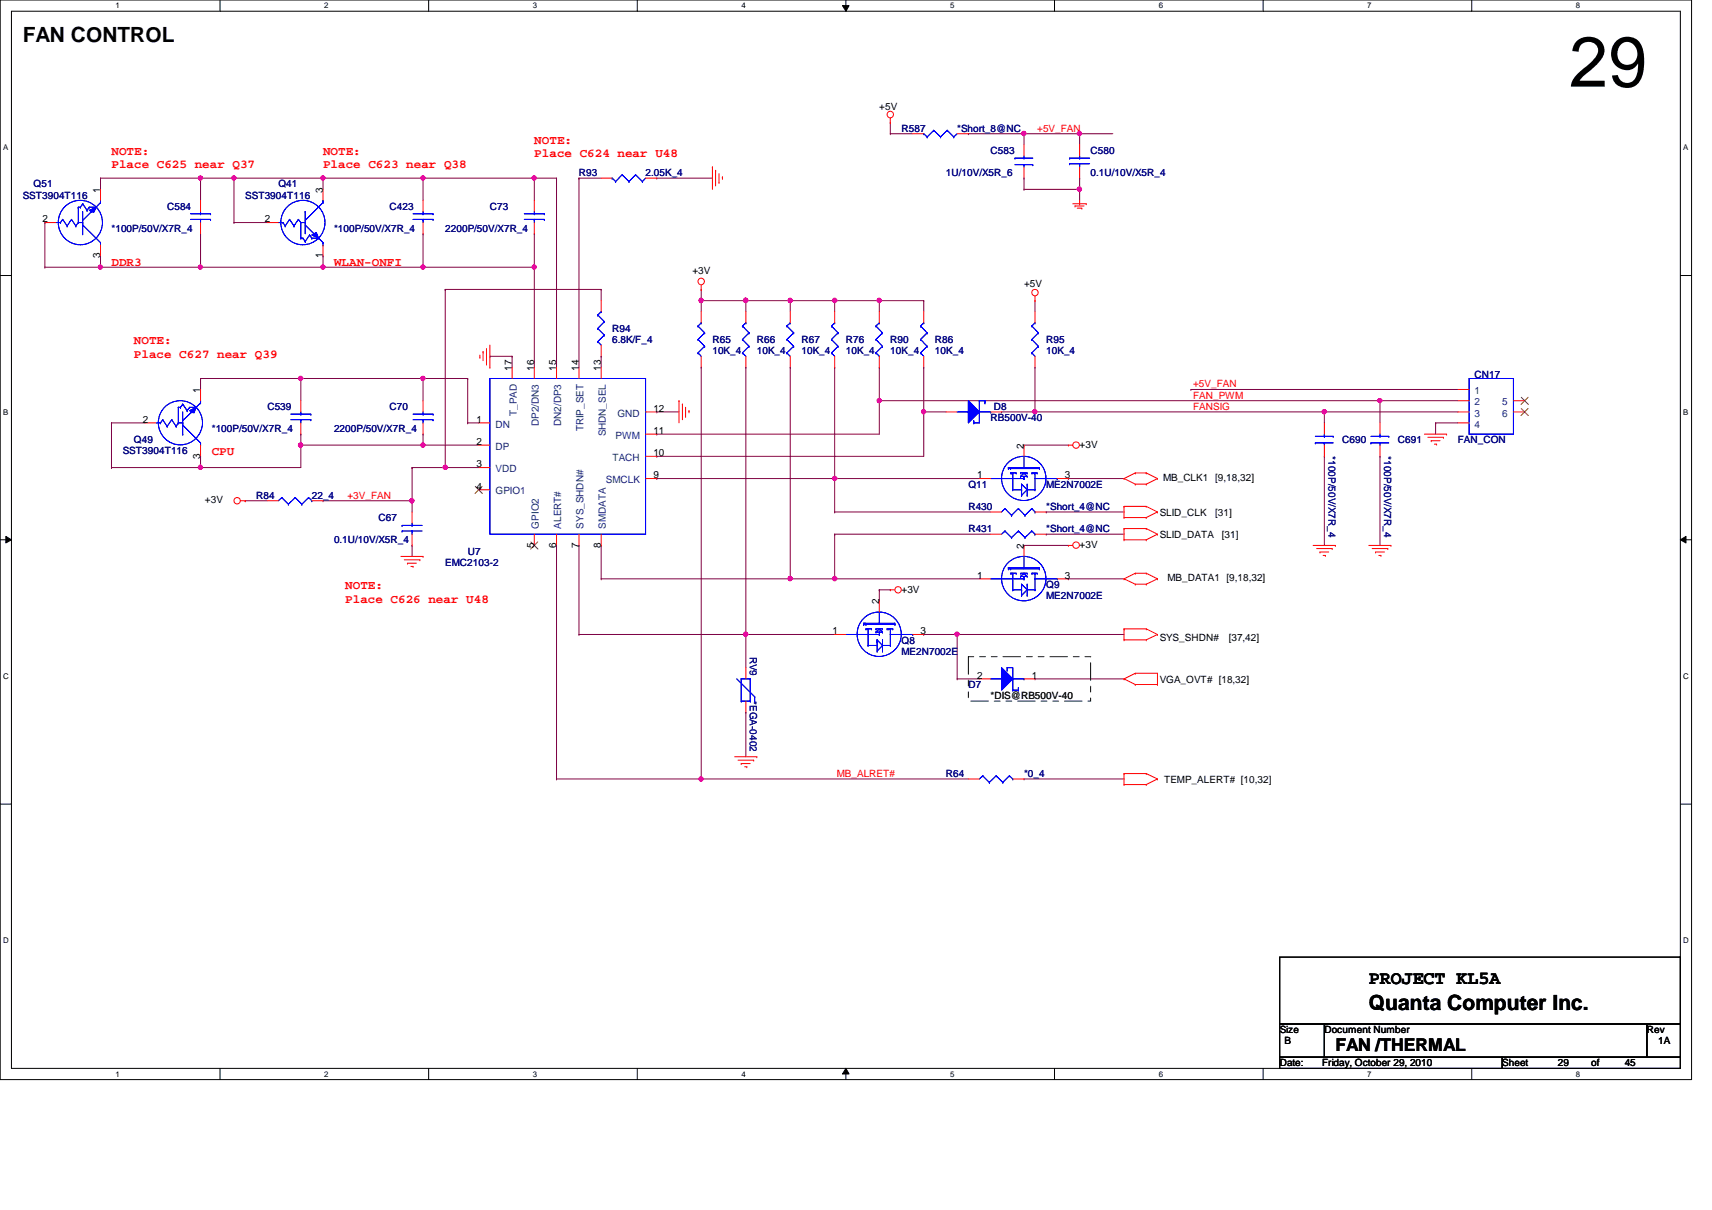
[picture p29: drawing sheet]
<svg xmlns="http://www.w3.org/2000/svg" width="297mm" height="210mm" viewBox="0 0 297 210" stroke-linecap="round" stroke-linejoin="round" font-family="sans-serif">
<defs><g id="words">
<text font-size="12.3" x="272.2" y="15">29</text>
<g font-size="3.6">
<text x="3.9" y="7.3">FAN CONTROL</text>
<text x="237.5" y="175.2">Quanta Computer Inc.</text>
</g>
<text font-size="3.3" x="237.5" y="170.7">PROJECT KL5A</text>
<text font-size="3" x="231.7" y="182.4">FAN /THERMAL</text>
<g font-size="2.1" fill="#f00">
<text x="19.3" y="26.8">NOTE:</text>
<text x="19.3" y="29.2">Place C625 near Q37</text>
<text x="56" y="26.8">NOTE:</text>
<text x="56" y="29.2">Place C623 near Q38</text>
<text x="92.7" y="24.9">NOTE:</text>
<text x="92.7" y="27.3">Place C624 near U48</text>
<text x="19.3" y="46.1">DDR3</text>
<text x="58" y="46.1">WLAN-ONFI</text>
<text x="23.2" y="59.6">NOTE:</text>
<text x="23.2" y="62">Place C627 near Q39</text>
<text x="36.7" y="79">CPU</text>
<text x="59.9" y="102.2">NOTE:</text>
<text x="59.9" y="104.5">Place C626 near U48</text>
</g>
<g font-size="1.7">
<text x="152.6" y="19">+5V</text>
<text x="17.4" y="33.4" transform="rotate(-90 17.4 33.4)">1</text>
<text x="56" y="33.4" transform="rotate(-90 56 33.4)">3</text>
<text x="7.4" y="38.6">2</text>
<text x="46" y="38.6">2</text>
<text x="17.4" y="44.8" transform="rotate(-90 17.4 44.8)">3</text>
<text x="56" y="44.8" transform="rotate(-90 56 44.8)">1</text>
<text x="120.1" y="47.6">+3V</text>
<text x="177.7" y="49.9">+5V</text>
<text x="88.8" y="64.3" transform="rotate(-90 88.8 64.3)">17</text>
<text x="92.7" y="64.3" transform="rotate(-90 92.7 64.3)">16</text>
<text x="96.5" y="64.3" transform="rotate(-90 96.5 64.3)">15</text>
<text x="100.4" y="64.3" transform="rotate(-90 100.4 64.3)">14</text>
<text x="104.3" y="64.3" transform="rotate(-90 104.3 64.3)">13</text>
<text x="34.8" y="68.2" transform="rotate(-90 34.8 68.2)">1</text>
<text x="113.4" y="71.4">12</text>
<text x="24.8" y="73.3">2</text>
<text x="82.7" y="73.3">1</text>
<text x="82.7" y="77.2">2</text>
<text x="113.4" y="75.3">11</text>
<text x="177.6" y="77.8" transform="rotate(-90 177.6 77.8)">2</text>
<text x="187.3" y="77.7">+3V</text>
<text x="34.8" y="79.5" transform="rotate(-90 34.8 79.5)">3</text>
<text x="82.7" y="81.1">3</text>
<text x="113.4" y="83">9</text>
<text x="113.4" y="79.1">10</text>
<text x="169.5" y="83">1</text>
<text x="184.8" y="83">3</text>
<text x="201.8" y="83.5">MB_CLK1 [9,18,32]</text>
<text x="35.6" y="87.3">+3V</text>
<text x="82.7" y="84.9">4</text>
<text x="201.2" y="89.5">SLID_CLK</text>
<text x="210.9" y="89.5">[31]</text>
<text x="92.7" y="95" transform="rotate(-90 92.7 95)">5</text>
<text x="96.5" y="95" transform="rotate(-90 96.5 95)">6</text>
<text x="100.4" y="95" transform="rotate(-90 100.4 95)">7</text>
<text x="104.3" y="95" transform="rotate(-90 104.3 95)">8</text>
<text x="177.6" y="95.2" transform="rotate(-90 177.6 95.2)">2</text>
<text x="187.3" y="95">+3V</text>
<text x="201.2" y="93.3">SLID_DATA</text>
<text x="212" y="93.3">[31]</text>
<text x="169.5" y="100.4">1</text>
<text x="184.8" y="100.4">3</text>
<text x="202.6" y="100.8">MB_DATA1 [9,18,32]</text>
<text x="152.5" y="104.8" transform="rotate(-90 152.5 104.8)">2</text>
<text x="156.4" y="102.8">+3V</text>
<text x="144.4" y="110">1</text>
<text x="159.7" y="110">3</text>
<text x="201.2" y="111.3">SYS_SHDN#</text>
<text x="213.2" y="111.3">[37,42]</text>
<text x="169.5" y="117.7">2</text>
<text x="179" y="117.7">1</text>
<text x="201.2" y="118.4">VGA_OVT# [18,32]</text>
<text x="202" y="135.8">TEMP_ALERT# [10,32]</text>
<text x="222" y="179.2">Size</text>
<text x="229.8" y="179.2">Document Number</text>
<text x="285.7" y="179.2">Rev</text>
<text x="222" y="185">Date:</text>
<text x="222.8" y="181.1">B</text>
<text x="229.4" y="185">Friday, October 29, 2010</text>
<text x="260.6" y="185">Sheet</text>
<text x="270.3" y="185">29</text>
<text x="276.1" y="185">of</text>
<text x="281.9" y="185">45</text>
<text x="287.7" y="181.1">1A</text>
</g>
<g font-size="1.7" fill="#000080">
<text x="156.4" y="22.9">R587</text>
<text x="166.1" y="22.9">*Short_8@NC</text>
<text x="171.9" y="26.7">C583</text>
<text x="189.2" y="26.7">C580</text>
<text x="3.9" y="34.5">SST3904T116</text>
<text x="5.8" y="32.5">Q51</text>
<text x="42.5" y="34.5">SST3904T116</text>
<text x="48.3" y="32.5">Q41</text>
<text x="100.5" y="30.6">R93</text>
<text x="112" y="30.6">2.05K_4</text>
<text x="164.1" y="30.6">1U/10V/X5R_6</text>
<text x="189.2" y="30.6">0.1U/10V/X5R_4</text>
<text x="19.3" y="40.2">*100P/50V/X7R_4</text>
<text x="29" y="36.4">C584</text>
<text x="58" y="40.2">*100P/50V/X7R_4</text>
<text x="67.6" y="36.4">C423</text>
<text x="77.3" y="40.2">2200P/50V/X7R_4</text>
<text x="85" y="36.4">C73</text>
<text x="106.2" y="57.6">R94</text>
<text x="106.2" y="59.5">6.8K/F_4</text>
<text x="123.6" y="59.5">R65</text>
<text x="131.3" y="59.5">R66</text>
<text x="139.1" y="59.5">R67</text>
<text x="146.8" y="59.5">R76</text>
<text x="154.5" y="59.5">R90</text>
<text x="162.2" y="59.5">R86</text>
<text x="181.5" y="59.5">R95</text>
<text x="123.6" y="61.5">10K_4</text>
<text x="131.3" y="61.5">10K_4</text>
<text x="139.1" y="61.5">10K_4</text>
<text x="146.8" y="61.5">10K_4</text>
<text x="154.5" y="61.5">10K_4</text>
<text x="162.2" y="61.5">10K_4</text>
<text x="181.5" y="61.5">10K_4</text>
<text x="255.8" y="65.5">CN17</text>
<text x="46.4" y="71.1">C539</text>
<text x="67.6" y="71.1">C70</text>
<text x="172.4" y="71.1">D8</text>
<text x="23.2" y="76.9">Q49</text>
<text x="36.7" y="75">*100P/50V/X7R_4</text>
<text x="58" y="75">2200P/50V/X7R_4</text>
<text x="171.9" y="73.1">RB500V-40</text>
<text x="232.9" y="76.9">C690</text>
<text x="242.5" y="76.9">C691</text>
<text x="252.9" y="76.9">FAN_CON</text>
<text x="21.3" y="78.8">SST3904T116</text>
<text x="230.5" y="79.2" transform="rotate(90 230.5 79.2)">*100P/50V/X7R_4</text>
<text x="240.2" y="79.2" transform="rotate(90 240.2 79.2)">*100P/50V/X7R_4</text>
<text x="44.4" y="86.6">R84</text>
<text x="54.1" y="86.6">22_4</text>
<text x="168" y="84.6">Q11</text>
<text x="168" y="88.5">R430</text>
<text x="181.5" y="88.5">*Short_4@NC</text>
<text x="181.5" y="84.6">ME2N7002E</text>
<text x="58" y="94.3">0.1U/10V/X5R_4</text>
<text x="65.7" y="90.4">C67</text>
<text x="168" y="92.4">R431</text>
<text x="181.5" y="92.4">*Short_4@NC</text>
<text x="77.3" y="98.1">EMC2103-2</text>
<text x="81.1" y="96.2">U7</text>
<text x="181.5" y="102">Q9</text>
<text x="181.5" y="103.9">ME2N7002E</text>
<text x="130.1" y="113.9" transform="rotate(90 130.1 113.9)">RV9</text>
<text x="156.4" y="111.7">Q8</text>
<text x="156.4" y="113.6">ME2N7002E</text>
<text x="168" y="119.4">D7</text>
<text x="130.1" y="121.6" transform="rotate(90 130.1 121.6)">*EGA-0402</text>
<text x="164.1" y="134.8">R64</text>
<text x="177.7" y="134.8">*0_4</text>
</g>
<g font-size="1.7" fill="#f00">
<text x="180" y="22.8">+5V_FAN</text>
<text x="207" y="67.2">+5V_FAN</text>
<text x="207" y="71.1">FANSIG</text>
<text x="207" y="69.1">FAN_PWM</text>
<text x="60.3" y="86.5">+3V_FAN</text>
<text x="145.2" y="134.7">MB_ALRET#</text>
</g>
<g font-size="1.7" fill="#004080">
<text x="255.9" y="68.4">1</text>
<text x="255.9" y="70.3">2</text>
<text x="260.6" y="70.3">5</text>
<text x="86" y="74.2">DN</text>
<text x="89.7" y="72.2" transform="rotate(-90 89.7 72.2)">T_PAD</text>
<text x="93.5" y="73.9" transform="rotate(-90 93.5 73.9)">DP2/DN3</text>
<text x="97.4" y="73.9" transform="rotate(-90 97.4 73.9)">DN2/DP3</text>
<text x="101.3" y="74.8" transform="rotate(-90 101.3 74.8)">TRIP_SET</text>
<text x="105.1" y="75.7" transform="rotate(-90 105.1 75.7)">SHDN_SEL</text>
<text x="106.8" y="76.1">PWM</text>
<text x="107.1" y="72.3">GND</text>
<text x="255.9" y="72.3">3</text>
<text x="255.9" y="74.2">4</text>
<text x="260.6" y="72.3">6</text>
<text x="86" y="81.9">VDD</text>
<text x="86" y="78">DP</text>
<text x="105.1" y="83.8">SMCLK</text>
<text x="106.3" y="80">TACH</text>
<text x="86" y="85.8">GPIO1</text>
<text x="93.5" y="91.7" transform="rotate(-90 93.5 91.7)">GPIO2</text>
<text x="97.4" y="91.7" transform="rotate(-90 97.4 91.7)">ALERT#</text>
<text x="101.3" y="91.7" transform="rotate(-90 101.3 91.7)">SYS_SHDN#</text>
<text x="105.1" y="91.7" transform="rotate(-90 105.1 91.7)">SMDATA</text>
</g>
<text font-size="1.7" fill="#004000" x="171.9" y="121.3">*DIS@RB500V-40</text>
<g font-size="1.4">
<text x="20.1" y="1.4">1</text>
<text x="56.3" y="1.4">2</text>
<text x="92.5" y="1.4">3</text>
<text x="128.6" y="1.4">4</text>
<text x="164.8" y="1.4">5</text>
<text x="201" y="1.4">6</text>
<text x="237.2" y="1.4">7</text>
<text x="273.4" y="1.4">8</text>
<text x=".5" y="26.1">A</text>
<text x="292.1" y="26.1">A</text>
<text x=".5" y="71.9">B</text>
<text x="292.1" y="71.9">B</text>
<text x=".5" y="117.8">C</text>
<text x="292.1" y="117.8">C</text>
<text x=".5" y="163.6">D</text>
<text x="292.1" y="163.6">D</text>
<text x="20.1" y="186.8">1</text>
<text x="56.3" y="186.8">2</text>
<text x="92.5" y="186.8">3</text>
<text x="128.6" y="186.8">4</text>
<text x="164.8" y="186.8">5</text>
<text x="201" y="186.8">6</text>
<text x="237.2" y="186.8">7</text>
<text x="273.4" y="186.8">8</text>
</g>
</g></defs>
<path d="M0 0h293.5v187.3h-293.5zM2 1.9h289.5v183.4h-289.5z" fill="none" stroke="#000" stroke-width=".17"/>
<g fill="#fff">
<path d="M20.1 .2h.7v1.5h-.7z"/>
<path d="M20.1 185.5h.7v1.6h-.7z"/>
</g>
<path d="M38.2 0v1.9M38.2 185.3v2" fill="none" stroke="#000" stroke-width=".17"/>
<g fill="#fff">
<path d="M56.3 .2h.7v1.5h-.7z"/>
<path d="M56.3 185.5h.7v1.6h-.7z"/>
</g>
<path d="M74.4 0v1.9M74.4 185.3v2" fill="none" stroke="#000" stroke-width=".17"/>
<g fill="#fff">
<path d="M92.5 .2h.7v1.5h-.7z"/>
<path d="M92.5 185.5h.7v1.6h-.7z"/>
</g>
<path d="M110.6 0v1.9M110.6 185.3v2" fill="none" stroke="#000" stroke-width=".17"/>
<g fill="#fff">
<path d="M128.6 .2h.8v1.5h-.8z"/>
<path d="M128.6 185.5h.8v1.6h-.8z"/>
</g>
<path d="M146.2 1h1.1l-.5 .9zM146.8 0v1.9M146.8 185.3l.5 1h-1.1zM146.8 185.3v2" fill="none" stroke="#000" stroke-width=".17"/>
<path d="M146.2 1h1.1l-.5 .9zM146.8 185.3l.5 1h-1.1z" fill="#000"/>
<g fill="#fff">
<path d="M164.8 .2h.8v1.5h-.8z"/>
<path d="M164.8 185.5h.8v1.6h-.8z"/>
</g>
<path d="M183 0v1.9M183 185.3v2" fill="none" stroke="#000" stroke-width=".17"/>
<g fill="#fff">
<path d="M201 .2h.8v1.5h-.8z"/>
<path d="M201 185.5h.8v1.6h-.8z"/>
</g>
<path d="M219.2 0v1.9M219.2 185.3v2" fill="none" stroke="#000" stroke-width=".17"/>
<g fill="#fff">
<path d="M237.2 .2h.8v1.5h-.8z"/>
<path d="M237.2 185.5h.8v1.6h-.8z"/>
</g>
<path d="M255.4 0v1.9M255.4 185.3v2" fill="none" stroke="#000" stroke-width=".17"/>
<g fill="#fff">
<path d="M273.4 .2h.8v1.5h-.8z"/>
<path d="M273.4 185.5h.8v1.6h-.8z"/>
<path d="M.5 24.8h.9v1.6h-.9z"/>
<path d="M292.1 24.8h.8v1.6h-.8z"/>
<path d="M.5 70.7h.9v1.5h-.9z"/>
<path d="M292.1 70.7h.8v1.5h-.8z"/>
</g>
<path d="M0 47.8h2M291.5 47.8h2" fill="none" stroke="#000" stroke-width=".17"/>
<g fill="#fff">
<path d="M.5 116.5h1v1.6h-1z"/>
<path d="M292.1 116.5h.9v1.6h-.9z"/>
</g>
<path d="M0 93.6h2M1 93l1 .6-1 .6zM291.5 93.6l1-.6v1.2zM291.5 93.6h2" fill="none" stroke="#000" stroke-width=".17"/>
<path d="M1 93l1 .6-1 .6zM291.5 93.6l1-.6v1.2z" fill="#000"/>
<g fill="#fff">
<path d="M.5 162.4h1v1.5h-1z"/>
<path d="M292.1 162.4h.9v1.5h-.9z"/>
</g>
<path d="M0 139.5h2M291.5 139.5h2" fill="none" stroke="#000" stroke-width=".17"/>
<path d="M100.5 30.9h.1M100.5 30.9v32.8M166.1 110.1h.1M166.1 110.1h28.9" fill="none" stroke="#800040" stroke-width=".17"/>
<circle cx="166" cy="110" r=".38" fill="#f0f"/>
<circle cx="166" cy="110" r=".38" fill="none" stroke="#f0f" stroke-width=".17"/>
<path d="M34.8 79.2h.1M34.8 65.7h.1M34.8 79.2v1.9M34.8 65.7h17.4M34.8 81.1h.1M34.8 81.1h17.4M177.7 135.1h.1M177.7 135.1h17.3" fill="none" stroke="#800040" stroke-width=".17"/>
<circle cx="34.8" cy="81.1" r=".38" fill="#f0f"/>
<circle cx="34.8" cy="81.1" r=".38" fill="none" stroke="#f0f" stroke-width=".17"/>
<path d="M52.2 77.2h.1M52.2 77.2v3.9" fill="none" stroke="#800040" stroke-width=".17"/>
<circle cx="52.2" cy="77.2" r=".38" fill="#f0f"/>
<circle cx="52.2" cy="77.2" r=".38" fill="none" stroke="#f0f" stroke-width=".17"/>
<path d="M73.4 30.9h.1M73.4 30.9v3.9M73.4 40.6h.1M73.4 40.6v5.8M19.3 73.4h.1M19.3 73.4v7.7M34.8 65.7h.1M34.8 65.7v1.9M52.2 75.3h.1M52.2 75.3v1.9M19.3 81.1h.1M19.3 81.1h15.5" fill="none" stroke="#800040" stroke-width=".17"/>
<circle cx="73.4" cy="46.3" r=".37" fill="#f0f"/>
<circle cx="73.4" cy="46.3" r=".37" fill="none" stroke="#f0f" stroke-width=".17"/>
<path d="M144.8 100.4h.1M144.8 100.4h25.1" fill="none" stroke="#800040" stroke-width=".17"/>
<circle cx="144.8" cy="100.4" r=".38" fill="#f0f"/>
<circle cx="144.8" cy="100.4" r=".38" fill="none" stroke="#f0f" stroke-width=".17"/>
<path d="M144.8 83h.1M144.8 83h25.1" fill="none" stroke="#800040" stroke-width=".17"/>
<circle cx="144.8" cy="83" r=".37" fill="#f0f"/>
<circle cx="144.8" cy="83" r=".37" fill="none" stroke="#f0f" stroke-width=".17"/>
<path d="M34.8 30.9h.1M34.8 30.9v3.9M40.6 30.9h.1M40.6 30.9h15.4M92.7 30.9h.1M92.7 30.9h3.9M34.8 46.4h.1M34.8 46.4h21.2" fill="none" stroke="#800040" stroke-width=".17"/>
<circle cx="92.7" cy="30.9" r=".37" fill="#f0f"/>
<circle cx="92.7" cy="30.9" r=".37" fill="none" stroke="#f0f" stroke-width=".17"/>
<path d="M73.4 30.9h.1M73.4 30.9h19.3M73.4 46.4h.1M73.4 46.4h19.3" fill="none" stroke="#800040" stroke-width=".17"/>
<circle cx="73.4" cy="30.9" r=".37" fill="#f0f"/>
<circle cx="73.4" cy="30.9" r=".37" fill="none" stroke="#f0f" stroke-width=".17"/>
<path d="M7.8 38.6h.1M7.8 38.6v7.8M34.8 40.6h.1M34.8 40.6v5.8" fill="none" stroke="#800040" stroke-width=".17"/>
<circle cx="34.8" cy="46.3" r=".37" fill="#f0f"/>
<circle cx="34.8" cy="46.3" r=".37" fill="none" stroke="#f0f" stroke-width=".17"/>
<path d="M17.4 30.9h.1M17.4 30.9v2M56 30.9h.1M56 30.9v2M7.8 46.4h.1M7.8 46.4h9.6M56 44.4h.1M56 44.4v2M129.4 52.2h.1M129.4 52.2h7.7" fill="none" stroke="#800040" stroke-width=".17"/>
<circle cx="137.1" cy="52.1" r=".38" fill="#f0f"/>
<circle cx="137.1" cy="52.1" r=".38" fill="none" stroke="#f0f" stroke-width=".17"/>
<circle cx="129.4" cy="52.1" r=".38" fill="#f0f"/>
<circle cx="129.4" cy="52.1" r=".38" fill="none" stroke="#f0f" stroke-width=".17"/>
<path d="M137.1 52.2h.1M137.1 52.2v1.9M179.6 52.2h.1M179.6 52.2v1.9M73.4 65.7h.1M73.4 65.7h7.7M81.1 65.7h.1M81.1 65.7v7.7M71.5 86.9h.1M71.5 86.9v1.9" fill="none" stroke="#800040" stroke-width=".17"/>
<circle cx="71.5" cy="86.9" r=".38" fill="#f0f"/>
<circle cx="71.5" cy="86.9" r=".38" fill="none" stroke="#f0f" stroke-width=".17"/>
<path d="M17.4 46.4h.1M17.4 46.4h17.4M81.1 73.4h.1M81.1 73.4h2" fill="none" stroke="#800040" stroke-width=".17"/>
<circle cx="17.4" cy="46.3" r=".37" fill="#f0f"/>
<circle cx="17.4" cy="46.3" r=".37" fill="none" stroke="#f0f" stroke-width=".17"/>
<path d="M104.3 50.2h.1M104.3 50.2v2M52.2 65.7h.1M52.2 65.7h21.2M104.3 61.8h.1M104.3 61.8v1.9M114 79.2h.1M114 79.2h46.3M144.8 63.7h.1M144.8 63.7v19.3M100.5 94.6h.1M100.5 94.6v15.5" fill="none" stroke="#800040" stroke-width=".17"/>
<circle cx="73.4" cy="65.6" r=".37" fill="#f0f"/>
<circle cx="73.4" cy="65.6" r=".37" fill="none" stroke="#f0f" stroke-width=".17"/>
<circle cx="52.2" cy="65.6" r=".37" fill="#f0f"/>
<circle cx="52.2" cy="65.6" r=".37" fill="none" stroke="#f0f" stroke-width=".17"/>
<path d="M187.3 23.2h.1M187.3 23.2h5.8M152.6 52.2h.1M152.6 52.2v1.9" fill="none" stroke="#800040" stroke-width=".17"/>
<circle cx="187.3" cy="23.2" r=".38" fill="#f0f"/>
<circle cx="187.3" cy="23.2" r=".38" fill="none" stroke="#f0f" stroke-width=".17"/>
<path d="M92.7 46.4h.1M92.7 46.4v17.3M52.2 65.7h.1M52.2 65.7v3.8" fill="none" stroke="#800040" stroke-width=".17"/>
<circle cx="92.7" cy="46.3" r=".37" fill="#f0f"/>
<circle cx="92.7" cy="46.3" r=".37" fill="none" stroke="#f0f" stroke-width=".17"/>
<g fill="none" stroke="#800040" stroke-width=".17">
<path d="M17.4 30.9h.1M17.4 30.9h17.4M56 30.9h.1M56 30.9h17.4M96.6 30.9h.1M96.6 30.9v32.8M100.5 30.9h.1M100.5 30.9h3.8M77.3 50.2h.1M77.3 50.2h27M121.7 52.2h.1M121.7 52.2v1.9"/>
<path d="M137.1 52.2h.1M137.1 52.2h7.7M144.8 52.2h.1M144.8 52.2v1.9M152.6 52.2h.1M152.6 52.2h7.7M160.3 52.2h.1M160.3 52.2v1.9M114 75.3h.1M114 71.5h.1M114 75.3h38.6M114 71.5h3.8"/>
<path d="M121.7 63.7h.1M121.7 63.7v71.4M160.3 63.7h.1M160.3 71.5h.1M160.3 63.7v15.5M114 83h.1M114 83h30.8"/>
</g>
<circle cx="56" cy="30.9" r=".37" fill="#f0f"/>
<circle cx="56" cy="30.9" r=".37" fill="none" stroke="#f0f" stroke-width=".17"/>
<path d="M154.5 21.3h.1M154.5 21.3v1.9M92.7 40.6h.1M92.7 40.6v5.8M152.6 69.5h.1M152.6 69.5v5.8M42.5 86.9h.1M42.5 86.9h3.9M129.4 110.1h.1M129.4 110.1v5.7" fill="none" stroke="#800040" stroke-width=".17"/>
<circle cx="152.5" cy="69.5" r=".37" fill="#f0f"/>
<circle cx="152.5" cy="69.5" r=".37" fill="none" stroke="#f0f" stroke-width=".17"/>
<path d="M92.7 30.9h.1M92.7 30.9v3.9M73.4 65.7h.1M73.4 65.7v3.8M71.5 94.6h.1M71.5 94.6v1.9M96.6 94.6h.1M96.6 94.6v40.5M121.7 135.1h.1M121.7 135.1h46.3" fill="none" stroke="#800040" stroke-width=".17"/>
<circle cx="121.6" cy="135.1" r=".38" fill="#f0f"/>
<circle cx="121.6" cy="135.1" r=".38" fill="none" stroke="#f0f" stroke-width=".17"/>
<path d="M77.3 50.2h.1M77.3 50.2v30.9M77.3 81.1h.1M77.3 81.1h5.8" fill="none" stroke="#800040" stroke-width=".17"/>
<circle cx="77.3" cy="81.1" r=".38" fill="#f0f"/>
<circle cx="77.3" cy="81.1" r=".38" fill="none" stroke="#f0f" stroke-width=".17"/>
<path d="M129.4 110.1h.1M129.4 110.1h15.4M96.6 135.1h.1M96.6 135.1h25.1" fill="none" stroke="#800040" stroke-width=".17"/>
<circle cx="129.4" cy="110" r=".38" fill="#f0f"/>
<circle cx="129.4" cy="110" r=".38" fill="none" stroke="#f0f" stroke-width=".17"/>
<path d="M121.7 52.2h.1M121.7 52.2h7.7" fill="none" stroke="#800040" stroke-width=".17"/>
<circle cx="129.4" cy="52.1" r=".38" fill="#f0f"/>
<circle cx="129.4" cy="52.1" r=".38" fill="none" stroke="#f0f" stroke-width=".17"/>
<circle cx="121.6" cy="52.1" r=".38" fill="#f0f"/>
<circle cx="121.6" cy="52.1" r=".38" fill="none" stroke="#f0f" stroke-width=".17"/>
<path d="M129.4 52.2h.1M129.4 52.2v1.9M160.3 71.5h.1M160.3 71.5h3.8" fill="none" stroke="#800040" stroke-width=".17"/>
<circle cx="160.2" cy="71.4" r=".38" fill="#f0f"/>
<circle cx="160.2" cy="71.4" r=".38" fill="none" stroke="#f0f" stroke-width=".17"/>
<g fill="none" stroke="#800040" stroke-width=".17">
<path d="M114 30.9h.1M114 30.9h9.6M121.7 50.2h.1M121.7 50.2v2M52.2 77.2h.1M52.2 77.2h30.9M73.4 75.3h.1M73.4 77.2h.1M73.4 75.3v1.9M137.1 63.7h.1M137.1 63.7v36.7h-32.8M71.5 81.1h.1"/>
<path d="M71.5 81.1h5.8M71.5 81.1v5.8M104.3 100.4h.1"/>
</g>
<circle cx="73.4" cy="77.2" r=".38" fill="#f0f"/>
<circle cx="73.4" cy="77.2" r=".38" fill="none" stroke="#f0f" stroke-width=".17"/>
<path d="M144.8 52.2h.1M144.8 52.2h7.8" fill="none" stroke="#800040" stroke-width=".17"/>
<circle cx="152.5" cy="52.1" r=".38" fill="#f0f"/>
<circle cx="152.5" cy="52.1" r=".38" fill="none" stroke="#f0f" stroke-width=".17"/>
<circle cx="144.8" cy="52.1" r=".38" fill="#f0f"/>
<circle cx="144.8" cy="52.1" r=".38" fill="none" stroke="#f0f" stroke-width=".17"/>
<path d="M56 46.4h.1M56 46.4h17.4" fill="none" stroke="#800040" stroke-width=".17"/>
<circle cx="56" cy="46.3" r=".37" fill="#f0f"/>
<circle cx="56" cy="46.3" r=".37" fill="none" stroke="#f0f" stroke-width=".17"/>
<path d="M177.7 30.9h.1M177.7 32.9h.1M177.7 30.9v2M177.7 32.9h9.6M187.3 32.9h.1M187.3 32.9v1.9M17.4 44.4h.1M17.4 44.4v2" fill="none" stroke="#800040" stroke-width=".17"/>
<circle cx="187.3" cy="32.8" r=".38" fill="#f0f"/>
<circle cx="187.3" cy="32.8" r=".38" fill="none" stroke="#f0f" stroke-width=".17"/>
<path d="M177.7 23.2h.1M177.7 23.2v1.9M177.7 23.2h9.6M187.3 23.2h.1M187.3 23.2v1.9" fill="none" stroke="#800040" stroke-width=".17"/>
<circle cx="177.6" cy="23.2" r=".38" fill="#f0f"/>
<circle cx="177.6" cy="23.2" r=".38" fill="none" stroke="#f0f" stroke-width=".17"/>
<g fill="none" stroke="#800040" stroke-width=".17">
<path d="M40.6 30.9h.1M40.6 30.9v7.7M187.3 30.9h.1M187.3 30.9v2M152.6 63.7h.1M152.6 63.7v5.8M173.8 71.5h.1M177.7 77.2h.1M177.7 77.2h7.7M179.6 63.7h.1M179.6 63.7v7.8h-5.8M206.6 67.6h.1"/>
<path d="M206.6 67.6h46.3M249.1 73.4h.1M249.1 73.4h3.8M249.1 73.4v1.9M56 86.9h.1M56 86.9h15.5M177.7 94.6h.1M177.7 94.6h7.7M185.4 83h.1M185.4 83h9.6M152.6 102.3h.1M152.6 102.3v2"/>
<path d="M152.6 102.3h1.9M160.3 110.1h.1M160.3 110.1h5.8M166.1 117.8h.1M166.1 110.1h.1M166.1 117.8h3.8M166.1 110.1v7.7M179.6 117.8h.1M179.6 117.8h15.4M185.4 100.4h.1M185.4 100.4h9.6"/>
</g>
<circle cx="40.6" cy="30.9" r=".37" fill="#f0f"/>
<circle cx="40.6" cy="30.9" r=".37" fill="none" stroke="#f0f" stroke-width=".17"/>
<path d="M34.8 30.9h.1M34.8 30.9h5.8" fill="none" stroke="#800040" stroke-width=".17"/>
<circle cx="34.8" cy="30.9" r=".37" fill="#f0f"/>
<circle cx="34.8" cy="30.9" r=".37" fill="none" stroke="#f0f" stroke-width=".17"/>
<g fill="none" stroke="#800040" stroke-width=".17">
<path d="M40.6 38.6h.1M40.6 38.6h5.8M154.5 23.2h.1M154.5 23.2h3.9M168 23.2h.1M168 23.2h9.7M85 61.8h.1M85 61.8h3.9M88.9 61.8h.1M88.9 61.8v1.9M104.3 94.6h.1M104.3 94.6v5.8"/>
<path d="M144.8 92.7h.1M144.8 83h.1M144.8 88.8h.1M144.8 88.8h27.1M144.8 92.7h27.1M144.8 83v5.8M144.8 92.7v7.7h-7.7M181.5 88.8h.1M181.5 92.7h.1M181.5 88.8h13.5M181.5 92.7h13.5M137.1 100.4h.1"/>
<path d="M129.4 123.6h.1M129.4 123.6v7.7"/>
</g>
<circle cx="137.1" cy="100.4" r=".38" fill="#f0f"/>
<circle cx="137.1" cy="100.4" r=".38" fill="none" stroke="#f0f" stroke-width=".17"/>
<path d="M19.3 73.4h.1M19.3 73.4h5.8M129.4 63.7h.1M129.4 63.7v46.4h-28.9M179.6 71.5h.1M179.6 71.5h50.2M239.4 79.2h.1M239.4 79.2v15.4M100.5 110.1h.1" fill="none" stroke="#800040" stroke-width=".17"/>
<circle cx="229.7" cy="71.4" r=".38" fill="#f0f"/>
<circle cx="229.7" cy="71.4" r=".38" fill="none" stroke="#f0f" stroke-width=".17"/>
<circle cx="179.5" cy="71.4" r=".38" fill="#f0f"/>
<circle cx="179.5" cy="71.4" r=".38" fill="none" stroke="#f0f" stroke-width=".17"/>
<path d="M239.4 69.5h.1M239.4 69.5h13.5" fill="none" stroke="#800040" stroke-width=".17"/>
<circle cx="239.4" cy="69.5" r=".37" fill="#f0f"/>
<circle cx="239.4" cy="69.5" r=".37" fill="none" stroke="#f0f" stroke-width=".17"/>
<path d="M152.6 69.5h.1M152.6 69.5h86.8M229.8 79.2h.1M229.8 71.5h.1M229.8 71.5v1.9M229.8 79.2v15.4M229.8 71.5h23.1M239.4 69.5h.1M239.4 69.5v3.9" fill="none" stroke="#800040" stroke-width=".17"/>
<g fill="none" stroke="#f00" stroke-width=".17">
<path d="M73.4 34.8v1.9M73.4 38.6v2M92.7 34.8v1.9M92.7 38.6v2M104.3 30.9h1.9M112 30.9h2M123.6 29h.1M123.6 29v3.9M124.2 29.5h.1M124.2 29.5v2.8M124.8 31.7h.1M124.8 30.1v1.6"/>
<path d="M125.3 30.7h.1M125.3 30.7v.4M154.5 21.3h.1M154.5 20.5v.8M186.1 35.3h2.4M186.5 35.7h.1M186.5 35.7h1.6M186.9 36.1h.8M187.3 35.3h.1M187.3 34.8v.5M187.7 36.1h.1M188.5 35.3h.1"/>
<path d="M85 59.9v3.8M104.3 52.2v1.9M104.3 59.9v1.9M121.7 50.2h.1M121.7 49.4v.8M129.4 54.1v1.9M137.1 54.1v1.9M144.8 54.1v1.9M160.3 54.1v1.9M179.6 52.2h.1M179.6 51.4v.8M179.6 54.1v1.9"/>
<path d="M73.4 69.5v2M73.4 73.4v1.9M83.1 77.2h1.9M83.1 73.4h1.9M83.3 62h.1M83.3 61.6v.4M83.8 61h.1M83.8 61v1.6M84.4 63.2h.1M84.4 60.5v2.7M85 63.7h.1M88.9 63.7v2"/>
<path d="M92.7 63.7v2M96.6 63.7v2M100.5 63.7v2M104.3 63.7v2M112 75.3h2M112 79.2h2M112 71.5h2M117.8 69.5h.1M117.8 69.5v3.9M118.4 70.1h.1M118.4 70.1v2.7M119 72.2h.1"/>
<path d="M119 70.7v1.5M119.5 71.2h.1M119.5 71.2v.4M129.4 61.8v1.9M137.1 61.8v1.9M144.8 61.8v1.9M160.3 61.8v1.9M177.7 77.2v2M179.6 61.8v1.9M185.4 77.2h.1M185.4 77.2h.7M229.8 73.4v1.9"/>
<path d="M229.8 77.2v2M239.4 73.4v1.9M239.4 77.2v2M247.1 75.3h3.9M247.7 75.9h2.7M248.3 76.5h.1M248.3 76.5h1.5M248.9 77h.4M249.3 77h.1M250.4 75.9h.1M251 75.3h.1M41.7 86.9h.8"/>
<path d="M42.5 86.9h.1M46.4 86.9h1.9M54.1 86.9h1.9M69.6 96.5h3.8M70.1 97.1h2.8M70.7 97.7h.1M70.7 97.7h1.6M71.3 98.3h.4M71.5 88.8v2M71.5 92.7v1.9M71.7 98.3h.1M72.9 97.1h.1"/>
<path d="M73.4 96.5h.1M83.1 81.1h1.9M83.1 85h1.9M92.7 92.7v1.9M96.6 92.7v1.9M100.5 92.7v1.9M104.3 92.7v1.9M112 83h2M169.9 83h2M177.7 94.6v1.9M183.4 83h2M185.4 94.6h.1"/>
<path d="M185.4 94.6h.7M195 83h.1M195 93.6h.1M195 91.7h.1M195 89.8h.1M195 87.8h.1M195 87.8v2M195 91.7v1.9M195 83l2 1M195 91.7h3.9M195 93.6h3.9M195 87.8h3.9"/>
<path d="M195 89.8h3.9M197 82h.1M197 84h.1M197 99.4h.1M197 82l-2 1M197 82h1.9M197 84h1.9M197 99.4l-2 1M197 99.4h1.9M198.9 82h.1M198.9 84h.1M198.9 99.4h.1"/>
<path d="M198.9 91.7h.1M198.9 93.6h.1M198.9 87.8h.1M198.9 89.8h.1M198.9 82l1.9 1M198.9 99.4l1.9 1M198.9 91.7l1.9 1M198.9 87.8l1.9 1M200.8 83h.1M200.8 92.7h.1M200.8 88.8h.1M200.8 83l-1.9 1"/>
<path d="M200.8 92.7l-1.9 .9M200.8 88.8l-1.9 1M227.8 94.6h3.9M228.4 95.2h2.7M229 95.8h.1M229 95.8h1.5M229.6 96.4h.4M230 96.4h.1M231.1 95.2h.1M231.7 94.6h.1M237.5 94.6h3.8M238.1 95.2h2.7"/>
<path d="M238.7 95.8h.1M238.7 95.8h1.5M239.2 96.4h.4M239.6 96.4h.1M240.8 95.2h.1M241.3 94.6h.1M129.4 115.8v2M144.8 110.1h2M152.6 104.3v1.9M154.5 102.3h.1M154.5 102.3h.8M158.4 110.1h1.9"/>
<path d="M169.9 100.4h2M183.4 100.4h2M195 109.1h.1M195 111h.1M195 117.8h.1M195 100.4h.1M195 111h3.9M195 109.1h3.9M195 109.1v1.9M195 117.8l2 .9M195 100.4l2 .9M197 116.8h.1"/>
<path d="M197 118.7h.1M197 101.3h.1M197 116.8l-2 1M197 116.8h3.8M197 118.7h3.8M197 101.3h1.9M198.9 111h.1M198.9 109.1h.1M198.9 101.3h.1M198.9 109.1l1.9 1M200.8 110.1h.1M200.8 116.8h.1"/>
<path d="M200.8 118.7h.1M200.8 100.4h.1M200.8 110.1l-1.9 .9M200.8 116.8v1.9M200.8 100.4l-1.9 .9M127.5 131.3h3.8M128.1 131.9h2.7M128.6 132.5h.1M128.6 132.5h1.6M129.2 133h.4M129.4 121.6v2M129.6 133h.1"/>
<path d="M130.8 131.9h.1M131.3 131.3h.1M168 135.1h1.9M175.7 135.1h2M195 134.2h.1M195 136.1h.1M195 134.2v1.9M195 134.2h3.9M195 136.1h3.9M198.9 134.2h.1M198.9 136.1h.1M198.9 134.2l1.9 .9"/>
<path d="M200.8 135.1h.1M200.8 135.1l-1.9 1"/>
<circle cx="154.5" cy="19.9" r=".56"/>
<circle cx="121.6" cy="48.8" r=".56"/>
<circle cx="179.6" cy="50.8" r=".56"/>
<circle cx="186.7" cy="77.2" r=".56"/>
<circle cx="41.1" cy="86.9" r=".56"/>
<circle cx="186.7" cy="94.6" r=".56"/>
<circle cx="155.8" cy="102.3" r=".56"/>
</g>
<path d="M222 166h69.5v11.6h-69.5zM222 177.6h7.8v5.8h-7.8zM229.8 177.6h55.9v5.8h-55.9zM285.7 177.6h5.8v5.8h-5.8zM222 183.4h38.6v1.9h-38.6zM260.6 183.4h30.9v1.9h-30.9z" fill="none" stroke="#000" stroke-width=".17"/>
<path d="M168 113.9h21.2v7.7h-21.2z" fill="none" stroke="#004000" stroke-width=".17" stroke-dasharray="3 1 1 1 1 1"/>
<g fill="none" stroke="#00f" stroke-width=".17">
<path d="M71.7 38.1h3.4M71.7 37.1h3.4M73.4 37.1h.1M73.4 38.1h.1M73.4 36.7v.4M73.4 38.1v.5M75.1 38.1h.1M75.1 37.1h.1M91 38.1h3.4M91 37.1h3.4M92.7 37.1h.1M92.7 38.1h.1"/>
<path d="M92.7 36.7v.4M92.7 38.1v.5M94.4 38.1h.1M94.4 37.1h.1M106.2 30.9h.1M106.2 30.9l.6 .6M106.8 31.5h.1M107.9 30.3h.1M107.9 30.3l1.2 1.2M107.9 30.3l-1.1 1.2M109.1 31.5h.1M110.3 30.3h.1"/>
<path d="M110.3 30.3l1.2 1.2M110.3 30.3l-1.2 1.2M111.5 31.5h.1M112 30.9l-.5 .6M103.7 59.3h.1M103.7 57h.1M103.7 54.7h.1M103.7 59.3l.6 .6M103.7 57l1.2 1.1M103.7 54.7l1.2 1.1M104.3 54.1h.1M104.3 54.1l-.6 .6"/>
<path d="M104.9 58.1h.1M104.9 55.8h.1M104.9 58.1l-1.2 1.2M104.9 55.8l-1.2 1.2M128.8 58.9h.1M128.8 56.6h.1M128.8 58.9l1.2 1.2M128.8 56.6l1.2 1.1M129.4 56h.1M129.4 56l-.6 .6M130 57.7h.1M130 57.7l-1.2 1.2"/>
<path d="M136.5 58.9h.1M136.5 56.6h.1M136.5 58.9l1.2 1.2M136.5 56.6l1.2 1.1M137.1 56h.1M137.1 56l-.6 .6M137.7 57.7h.1M137.7 57.7l-1.2 1.2M144.3 58.9h.1M144.3 56.6h.1M144.3 58.9l1.1 1.2M144.3 56.6l1.1 1.1"/>
<path d="M144.8 56h.1M144.8 56l-.5 .6M145.4 57.7h.1M145.4 57.7l-1.1 1.2M159.7 58.9h.1M159.7 56.6h.1M159.7 58.9l1.2 1.2M159.7 56.6l1.2 1.1M160.3 56h.1M160.3 56l-.6 .6M160.9 57.7h.1M160.9 57.7l-1.2 1.2"/>
<path d="M179 58.9h.1M179 56.6h.1M179 58.9l1.2 1.2M179 56.6l1.2 1.1M179.6 56h.1M179.6 56l-.6 .6M180.2 57.7h.1M180.2 57.7l-1.2 1.2M71.7 72.8h3.4M71.7 71.8h3.4M73.4 71.8h.1M73.4 72.8h.1"/>
<path d="M73.4 71.5v.3M73.4 72.8v.6M75.1 72.8h.1M75.1 71.8h.1M85 65.7h27v27h-27zM128.8 61.2h.1M128.8 61.2l.6 .6M130 60.1h.1M130 60.1l-1.2 1.1M136.5 61.2h.1M136.5 61.2l.6 .6M137.7 60.1h.1"/>
<path d="M137.7 60.1l-1.2 1.1M144.3 61.2h.1M144.3 61.2l.5 .6M145.4 60.1h.1M145.4 60.1l-1.1 1.1M159.7 61.2h.1M159.7 61.2l.6 .6M160.9 60.1h.1M160.9 60.1l-1.2 1.1M177.7 79.2v1.9M179 61.2h.1M179 61.2l.6 .6"/>
<path d="M180.2 60.1h.1M180.2 60.1l-1.2 1.1M228.2 76.8h.1M228.2 76.8h3.1M228.2 75.7h3.1M229.8 75.7h.1M229.8 76.8h.1M229.8 75.3v.4M229.8 76.8v.4M231.3 75.7h.1M237.9 76.8h.1M237.9 76.8h3.1"/>
<path d="M237.9 75.7h3.1M239.4 75.7h.1M239.4 76.8h.1M239.4 75.3v.4M239.4 76.8v.4M241 75.7h.1M48.9 86.3h.1M48.9 86.3l-.6 .6M48.9 86.3l1.1 1.2M50 87.5h.1M51.2 86.3h.1M51.2 86.3l-1.2 1.2"/>
<path d="M51.2 86.3l1.2 1.2M52.4 87.5h.1M53.5 86.3h.1M53.5 86.3l-1.1 1.2M53.5 86.3l.6 .6M54.1 86.9h.1M69.8 92.1h.1M69.8 91.1h.1M69.8 92.1h3.4M69.8 91.1h3.4M71.5 91.1h.1M71.5 92.1h.1"/>
<path d="M71.5 90.8v.3M71.5 92.1v.6M171.9 83h5.8M175 98.7h.1M175 98.5h.1M175 81.3h.1M175 81.1h.1M175 98.5h5.3v.2M175 81.1h5.3v.2M175 98.7h5.3M175 81.1v.2M175 98.5v.2"/>
<path d="M175 81.3h5.3M175.1 98.5h.1M175.1 81.1h.1M175.3 98.7h.1M175.3 99.4h.1M175.3 81.3h.1M175.3 82h.1M175.3 99.4h1M175.3 82h1M175.5 99.4h.1M175.5 82h.1M175.7 99.4h.1"/>
<path d="M175.7 85h.1M175.7 82h.1M175.7 82v3M175.7 99.4v2.9M175.7 85h1.5M176.3 99.4h.1M176.3 82h.1M177.1 100h.1M177.1 99.4h.1M177.1 82.6h.1M177.1 82h.1M177.1 100h1.1"/>
<path d="M177.1 99.4h1.1M177.1 82.6h1.1M177.1 82h1.1M177.2 99.8h.1M177.2 85h.1M177.2 85.9h.1M177.2 84.2h.1M177.2 84h.1M177.2 84.4h.1M177.2 82.5h.1M177.2 84v1.9M177.2 99.8l-.1 .2"/>
<path d="M177.2 84l1 1M177.7 98.5h.1M177.7 99.4h.1M177.7 100h.1M177.7 83h.1M177.7 81.1h.1M177.7 82h.1M177.7 82.6h.1M177.7 82.6v.4M177.7 96.5v2M177.7 100v.4M177.7 99.4l-.5 .4"/>
<path d="M177.7 99.4l.5 .6M177.7 82l-.6 .6M177.7 82l.5 .6M178.2 100h.1M178.2 99.4h.1M178.2 85h.1M178.2 82.6h.1M178.2 82h.1M178.2 85.9h.1M178.2 84h.1M178.2 84v1.9M178.2 85h1.4"/>
<path d="M178.2 85l-1 .9M179 99.4h.1M179 82h.1M179 99.4h1M179 82h1M179.2 99.4h.1M179.2 82h.1M179.6 99.4h.1M179.6 82h.1M179.6 85h.1M179.6 82v3M179.6 99.4v2.9"/>
<path d="M179.6 83h3.8M180 99.4h.1M180 82h.1M180.3 98.7h.1M180.3 81.3h.1M183.4 83h.1M127.8 117.8l3.1 3.1M128.6 117.8h.1M128.6 117.8h1.6M128.6 117.8v3.8M130.2 117.8h.1M130.2 117.8v3.8"/>
<path d="M146.8 110.1h5.8M149.9 108.3h.1M149.9 108.1h.1M149.9 108.1h5.4v.2M149.9 108.3h5.4M149.9 108.1v.2M150.1 108.1h.1M150.2 108.3h.1M150.2 109.1h.1M150.2 109.1h1M150.4 109.1h.1M150.6 112h.1"/>
<path d="M150.6 109.1h.1M150.6 112h1.6M150.6 109.1v2.9M151.2 109.1h.1M152 109.6h.1M152 109.1h.1M152 109.6h1.1M152 109.1h1.1M152.2 112h.1M152.2 112.9h.1M152.2 111.2h.1M152.2 111h.1"/>
<path d="M152.2 111.4h.1M152.2 109.5h.1M152.2 111v1.9M152.2 111l.9 1M152.2 109.5l-.2 .1M152.6 110.1h.1M152.6 108.1h.1M152.6 109.1h.1M152.6 109.6h.1M152.6 106.2v1.9M152.6 109.6v.5M152.6 109.1l-.4 .4"/>
<path d="M152.6 109.1l.5 .5M153.1 112h.1M153.1 109.6h.1M153.1 109.1h.1M153.1 112.9h.1M153.1 111h.1M153.1 112h1.4M153.1 112l-.9 .9M153.1 111v1.9M153.9 109.1h.1M153.9 109.1h1M154.1 109.1h.1"/>
<path d="M154.5 109.1h.1M154.5 112h.1M154.5 110.1h3.9M154.5 109.1v2.9M154.9 109.1h.1M155.3 108.3h.1M158.4 110.1h.1M171.9 100.4h5.8M175.7 102.3h.1M175.7 102.3h1.5M177.2 102.3h.1M177.2 103.3h.1"/>
<path d="M177.2 101.6h.1M177.2 101.3h.1M177.2 101.8h.1M177.2 101.3v2M177.2 101.3l1 1M177.7 100.4h.1M178.2 102.3h.1M178.2 103.3h.1M178.2 101.3h.1M178.2 102.3h1.4M178.2 102.3l-1 1M178.2 101.3v2"/>
<path d="M179.6 102.3h.1M179.6 100.4h3.8M183.4 100.4h.1M128.6 121.6h.1M128.6 121.6h1.6M130.2 121.6h.1M130.9 120.9h.1M130.9 121.6h.1M130.9 120.9v.7M170.5 134.6h.1M170.5 134.6l-.6 .5M170.5 134.6l1.2 1.1"/>
<path d="M171.7 135.7h.1M172.8 134.6h.1M172.8 134.6l-1.1 1.1M172.8 134.6l1.2 1.1M174 135.7h.1M175.1 134.6h.1M175.1 134.6l-1.1 1.1M175.1 134.6l.6 .5M175.7 135.1h.1"/>
<circle cx="177.6" cy="83" r="3.8"/>
<circle cx="152.5" cy="110" r="3.8"/>
<circle cx="177.6" cy="100.4" r="3.9"/>
</g>
<path d="M82.5 84.4l1.2 1.2M83.6 84.4l-1.2 1.2M92.1 94l1.2 1.2M93.3 94l-1.2 1.2" fill="none" stroke="#804000" stroke-width=".17"/>
<path d="M168 69.5l1.9 2-1.9 1.9z" fill="#00f"/>
<g fill="none" stroke="#00f" stroke-width=".17">
<path d="M166.1 71.5h1.9M168 69.5l1.9 2-1.9 1.9zM168 71.5h.1M168.9 73.4h.1M168.9 73h.1M168.9 73v.4M169.9 69.5h.1M169.9 69.5v3.9h-1M169.9 71.5h2M169.9 69.5h1M170.9 69.5h.1M170.9 69.9h.1"/>
<path d="M170.9 69.5v.4M171.9 71.5h.1"/>
</g>
<path d="M168 69.5l1.9 2-1.9 1.9z" fill="#00f"/>
<g fill="none" stroke="#00f" stroke-width=".17">
<path d="M185.6 28.4h.1M185.6 27.4h.1M185.6 28.4h3.5M185.6 27.4h3.5M187.3 27.4h.1M187.3 28.4h.1M187.3 27.1v.3M187.3 28.4v.6M121.1 58.9h.1M121.1 56.6h.1M121.1 58.9l1.2 1.2M121.1 56.6l1.2 1.1"/>
<path d="M121.7 56h.1M121.7 56l-.6 .6M122.3 57.7h.1M122.3 57.7l-1.2 1.2M121.1 61.2h.1M121.1 61.2l.6 .6M122.3 60.1h.1M122.3 60.1l-1.2 1.1M166.1 71.5h1.9M168 69.5l1.9 2-1.9 1.9zM168 71.5h.1M168.9 73.4h.1"/>
<path d="M168.9 73h.1M168.9 73v.4M169.9 69.5h.1M169.9 69.5v3.9h-1M169.9 71.5h2M169.9 69.5h1M170.9 69.5h.1M170.9 69.9h.1M170.9 69.5v.4M171.9 71.5h.1M174.4 88.2h.1M174.4 92.1h.1"/>
<path d="M174.4 88.2l-.6 .6M174.4 88.2l1.1 1.2M174.4 92.1l-.6 .6M174.4 92.1l1.1 1.2M175.5 89.4h.1M175.5 93.3h.1M176.7 88.2h.1M176.7 92.1h.1M176.7 88.2l-1.2 1.2M176.7 88.2l1.1 1.2M176.7 92.1l-1.2 1.2M176.7 92.1l1.1 1.2"/>
<path d="M177.8 89.4h.1M177.8 93.3h.1M179 88.2h.1M179 92.1h.1M179 88.2l-1.2 1.2M179 88.2l.6 .6M179 92.1l-1.2 1.2M179 92.1l.6 .6M179.6 88.8h.1M179.6 92.7h.1"/>
</g>
<path d="M187.3 25.1v2M187.3 29v1.9M121.7 54.1v1.9M121.7 61.8v1.9M164.1 71.5h2M171.9 71.5h1.9M171.9 88.8h1.9M171.9 92.7h1.9M179.6 88.8h1.9M179.6 92.7h1.9" fill="none" stroke="#f00" stroke-width=".17"/>
<path d="M173.8 115.8l1.9 2-1.9 1.9z" fill="#00f"/>
<g fill="none" stroke="#00f" stroke-width=".17">
<path d="M171.9 117.8h1.9M173.8 115.8l1.9 2-1.9 1.9zM173.8 117.8h.1M174.7 115.8h.1M174.7 116.2h.1M174.7 115.8h1v3.9M174.7 115.8v.4M175.7 119.7h.1M175.7 117.8h2M175.7 119.7h1M176.7 119.7h.1M176.7 119.3h.1"/>
<path d="M176.7 119.3v.4M177.7 117.8h.1"/>
</g>
<path d="M173.8 115.8l1.9 2-1.9 1.9z" fill="#00f"/>
<g fill="none" stroke="#00f" stroke-width=".17">
<path d="M50.5 72.8h3.4M50.5 71.8h3.4M52.2 71.8h.1M52.2 72.8h.1M52.2 71.5v.3M52.2 72.8v.6M53.9 72.8h.1M53.9 71.8h.1M171.9 117.8h1.9M173.8 115.8l1.9 2-1.9 1.9zM173.8 117.8h.1M174.7 115.8h.1"/>
<path d="M174.7 116.2h.1M174.7 115.8h1v3.9M174.7 115.8v.4M175.7 119.7h.1M175.7 117.8h2M175.7 119.7h1M176.7 119.7h.1M176.7 119.3h.1M176.7 119.3v.4M177.7 117.8h.1"/>
</g>
<path d="M52.2 69.5v2M52.2 73.4v1.9M169.9 117.8h2M177.7 117.8h1.9" fill="none" stroke="#f00" stroke-width=".17"/>
<path d="M15.5 36.5l1.2-.6-.4 1z" fill="#00f"/>
<g fill="none" stroke="#00f" stroke-width=".17">
<path d="M9.7 38.6h.8M10.5 38.6h.1M10.9 38.1h.1M10.9 38.1l-.4 .5M10.9 38.1l.7 1.1M11.6 39.2h.1M12.4 38.1h.1M12.4 38.1l-.8 1.1M12.4 38.1l.8 1.1M13.2 39.2h.1M13.6 38.6h.1M13.6 35.9h.1"/>
<path d="M13.6 38.6h.7M13.6 38.6l-.4 .6M13.6 35.9v2.7M13.6 35.9h.4M14 35.9h.1M14.3 38.6h.1M14.3 35.3h.1M14.3 36.7v3.9M14.3 39l3.1 3.1M14.3 35.3l-.3 .6M14.3 35.3l.8 1.2M15.1 36.5h.1"/>
<path d="M15.5 36.5l1.2-.6-.4 1zM15.5 35.9h.1M15.5 35.9h1.2M15.5 35.9l-.4 .6M15.9 36.7h.1M15.9 36.7l-1.6 1.5M16.7 35.9h.1M17.4 34.8h.1M17.4 35.1h.1M17.4 34.8v.3M17.4 35.1l-.7 .8M14.3 40.6h.1"/>
<path d="M17.4 42.1h.1M17.4 42.5h.1M17.4 42.1v.4"/>
<circle cx="13.9" cy="38.6" r="3.8"/>
</g>
<path d="M15.5 36.5l1.2-.6-.4 1z" fill="#00f"/>
<g fill="none" stroke="#00f" stroke-width=".17">
<path d="M9.7 38.6h.8M10.5 38.6h.1M10.9 38.1h.1M10.9 38.1l-.4 .5M10.9 38.1l.7 1.1M11.6 39.2h.1M12.4 38.1h.1M12.4 38.1l-.8 1.1M12.4 38.1l.8 1.1M13.2 39.2h.1M13.6 38.6h.1M13.6 35.9h.1"/>
<path d="M13.6 38.6h.7M13.6 38.6l-.4 .6M13.6 35.9v2.7M13.6 35.9h.4M14 35.9h.1M14.3 38.6h.1M14.3 35.3h.1M14.3 36.7v3.9M14.3 39l3.1 3.1M14.3 35.3l-.3 .6M14.3 35.3l.8 1.2M15.1 36.5h.1"/>
<path d="M15.5 36.5l1.2-.6-.4 1zM15.5 35.9h.1M15.5 35.9h1.2M15.5 35.9l-.4 .6M15.9 36.7h.1M15.9 36.7l-1.6 1.5M16.7 35.9h.1M17.4 34.8h.1M17.4 35.1h.1M17.4 34.8v.3M17.4 35.1l-.7 .8M33.1 38.1h3.4"/>
<path d="M33.1 37.1h3.4M34.8 37.1h.1M34.8 38.1h.1M34.8 36.7v.4M34.8 38.1v.5M36.5 38.1h.1M36.5 37.1h.1M160.3 23.2h.1M160.3 23.2l.6 .5M160.9 23.7h.1M162 22.6h.1M162 22.6l1.2 1.1"/>
<path d="M162 22.6l-1.1 1.1M163.2 23.7h.1M164.3 22.6h.1M164.3 22.6l1.2 1.1M164.3 22.6l-1.1 1.1M165.5 23.7h.1M166.1 23.2l-.6 .5M14.3 40.6h.1M17.4 42.1h.1M17.4 42.5h.1M17.4 42.1v.4M152 58.9h.1"/>
<path d="M152 56.6h.1M152 58.9l1.1 1.2M152 56.6l1.1 1.1M152.6 56h.1M152.6 56l-.6 .6M153.1 57.7h.1M153.1 57.7l-1.1 1.2M152 61.2h.1M152 61.2l.6 .6M153.1 60.1h.1M153.1 60.1l-1.1 1.1M254.9 65.7h7.7v9.6h-7.7z"/>
<circle cx="13.9" cy="38.6" r="3.8"/>
</g>
<g fill="none" stroke="#f00" stroke-width=".17">
<path d="M7.8 38.6h1.9M17.4 32.9v1.9M34.8 34.8v1.9M34.8 38.6v2M158.4 23.2h1.9M166.1 23.2h1.9M17.4 42.5v1.9M152.6 54.1v1.9M152.6 61.8v1.9M252.9 67.6h2M252.9 69.5h2M252.9 71.5h2"/>
<path d="M252.9 73.4h2M262.6 69.5h1.9M262.6 71.5h1.9"/>
</g>
<path d="M263.9 68.9l1.3 1.2M263.9 70.9l1.3 1.2M265.1 68.9l-1.2 1.2M265.1 70.9l-1.2 1.2" fill="none" stroke="#804000" stroke-width=".17"/>
<path d="M32.9 71.2l1.1-.5-.3 .9z" fill="#00f"/>
<g fill="none" stroke="#00f" stroke-width=".17">
<path d="M27.1 73.4h.8M27.9 73.4h.1M28.2 72.8h.1M28.2 72.8l-.3 .6M28.2 72.8l.8 1.2M29 74h.1M29.8 72.8h.1M29.8 72.8l-.8 1.2M29.8 72.8l.8 1.2M30.6 74h.1M30.9 73.4h.1M30.9 70.7h.1"/>
<path d="M30.9 73.4h.8M30.9 73.4l-.3 .6M30.9 70.7v2.7M30.9 70.7h.4M31.3 70.7h.1M31.7 73.4h.1M31.7 75.3h.1M31.7 70.1h.1M31.7 71.5v3.8M31.7 73.7l3.1 3.1M31.7 70.1l-.4 .6M31.7 70.1l.8 1.1"/>
<path d="M32.5 71.2h.1M32.9 71.2l1.1-.5-.3 .9zM32.9 70.7h.1M32.9 70.7h1.1M32.9 70.7l-.4 .5M33.3 71.5h.1M33.3 71.5l-1.6 1.5M34 70.7h.1M34.8 69.5h.1M34.8 69.9h.1M34.8 76.8h.1M34.8 77.2h.1"/>
<path d="M34.8 69.5v.4M34.8 76.8v.4M34.8 69.9l-.8 .8"/>
<circle cx="31.3" cy="73.3" r="3.8"/>
</g>
<path d="M32.9 71.2l1.1-.5-.3 .9z" fill="#00f"/>
<g fill="none" stroke="#00f" stroke-width=".17">
<path d="M176.1 27.4h.1M176.1 28.6h3.1M176.1 27.4h3.1M177.7 27.4h.1M177.7 28.6h.1M177.7 27.1v.3M177.7 28.6v.4M179.2 28.6h.1M27.1 73.4h.8M27.9 73.4h.1M28.2 72.8h.1M28.2 72.8l-.3 .6"/>
<path d="M28.2 72.8l.8 1.2M29 74h.1M29.8 72.8h.1M29.8 72.8l-.8 1.2M29.8 72.8l.8 1.2M30.6 74h.1M30.9 73.4h.1M30.9 70.7h.1M30.9 73.4h.8M30.9 73.4l-.3 .6M30.9 70.7v2.7M30.9 70.7h.4"/>
<path d="M31.3 70.7h.1M31.7 73.4h.1M31.7 75.3h.1M31.7 70.1h.1M31.7 71.5v3.8M31.7 73.7l3.1 3.1M31.7 70.1l-.4 .6M31.7 70.1l.8 1.1M32.5 71.2h.1M32.9 71.2l1.1-.5-.3 .9zM32.9 70.7h.1M32.9 70.7h1.1"/>
<path d="M32.9 70.7l-.4 .5M33.3 71.5h.1M33.3 71.5l-1.6 1.5M34 70.7h.1M34.8 69.5h.1M34.8 69.9h.1M34.8 76.8h.1M34.8 77.2h.1M34.8 69.5v.4M34.8 76.8v.4M34.8 69.9l-.8 .8"/>
<circle cx="31.3" cy="73.3" r="3.8"/>
</g>
<path d="M177.7 25.1v2M177.7 29v1.9M25.1 73.4h2M34.8 67.6v1.9M34.8 77.2v2" fill="none" stroke="#f00" stroke-width=".17"/>
<path d="M54.1 40.8l.8-.5 .4 1z" fill="#00f"/>
<g fill="none" stroke="#00f" stroke-width=".17">
<path d="M48.3 38.6h.8M49.1 38.6h.1M49.1 38.6l.4 .6M49.5 39.2h.1M50.2 38.1h.1M50.2 38.1l-.7 1.1M50.2 38.1l.8 1.1M51 39.2h.1M51.8 38.1h.1M51.8 38.1l-.8 1.1M51.8 38.1l.4 .5M52.2 38.6h.1"/>
<path d="M52.2 38.6h.8M52.2 38.6v2.7M53 38.6h.1M53 36.7h.1M53 36.7v3.9M53 39l1.5 1.6M56 35.1h.1M56 34.8h.1M56 34.8v.3M56 35.1l-3 3.1M52.2 41.3h.1M52.2 41.3h.4"/>
<path d="M52.6 41.3h.1M52.6 41.3l.4 .6M53 41.9h.1M53.7 40.8h.1M53.7 40.8l-.7 1.1M53.7 40.8l.4 .5M54.1 40.8l.8-.5 .4 1zM54.1 41.3h.1M54.1 41.3h1.2M54.5 40.6h.1M55.3 41.3h.1M55.3 41.3l.7 .8"/>
<path d="M56 42.5h.1M56 42.1h.1M56 42.1v.4"/>
<circle cx="52.5" cy="38.6" r="3.8"/>
</g>
<path d="M54.1 40.8l.8-.5 .4 1z" fill="#00f"/>
<g fill="none" stroke="#00f" stroke-width=".17">
<path d="M48.3 38.6h.8M49.1 38.6h.1M49.1 38.6l.4 .6M49.5 39.2h.1M50.2 38.1h.1M50.2 38.1l-.7 1.1M50.2 38.1l.8 1.1M51 39.2h.1M51.8 38.1h.1M51.8 38.1l-.8 1.1M51.8 38.1l.4 .5M52.2 38.6h.1"/>
<path d="M52.2 38.6h.8M52.2 38.6v2.7M53 38.6h.1M53 36.7h.1M53 36.7v3.9M53 39l1.5 1.6M56 35.1h.1M56 34.8h.1M56 34.8v.3M56 35.1l-3 3.1M52.2 41.3h.1M52.2 41.3h.4"/>
<path d="M52.6 41.3h.1M52.6 41.3l.4 .6M53 41.9h.1M53.7 40.8h.1M53.7 40.8l-.7 1.1M53.7 40.8l.4 .5M54.1 40.8l.8-.5 .4 1zM54.1 41.3h.1M54.1 41.3h1.2M54.5 40.6h.1M55.3 41.3h.1M55.3 41.3l.7 .8"/>
<path d="M56 42.5h.1M56 42.1h.1M56 42.1v.4"/>
<circle cx="52.5" cy="38.6" r="3.8"/>
</g>
<path d="M46.4 38.6h1.9M56 32.9v1.9M56 42.5v1.9" fill="none" stroke="#f00" stroke-width=".17"/>
<circle cx="166" cy="110" r=".38" fill="#f0f"/>
<circle cx="166" cy="110" r=".38" fill="none" stroke="#f0f" stroke-width=".17"/>
<circle cx="34.8" cy="81.1" r=".38" fill="#f0f"/>
<circle cx="34.8" cy="81.1" r=".38" fill="none" stroke="#f0f" stroke-width=".17"/>
<circle cx="52.2" cy="77.2" r=".38" fill="#f0f"/>
<circle cx="52.2" cy="77.2" r=".38" fill="none" stroke="#f0f" stroke-width=".17"/>
<circle cx="73.4" cy="46.3" r=".37" fill="#f0f"/>
<circle cx="73.4" cy="46.3" r=".37" fill="none" stroke="#f0f" stroke-width=".17"/>
<circle cx="144.8" cy="100.4" r=".38" fill="#f0f"/>
<circle cx="144.8" cy="100.4" r=".38" fill="none" stroke="#f0f" stroke-width=".17"/>
<circle cx="144.8" cy="83" r=".37" fill="#f0f"/>
<circle cx="144.8" cy="83" r=".37" fill="none" stroke="#f0f" stroke-width=".17"/>
<circle cx="92.7" cy="30.9" r=".37" fill="#f0f"/>
<circle cx="92.7" cy="30.9" r=".37" fill="none" stroke="#f0f" stroke-width=".17"/>
<circle cx="73.4" cy="30.9" r=".37" fill="#f0f"/>
<circle cx="73.4" cy="30.9" r=".37" fill="none" stroke="#f0f" stroke-width=".17"/>
<circle cx="34.8" cy="46.3" r=".37" fill="#f0f"/>
<circle cx="34.8" cy="46.3" r=".37" fill="none" stroke="#f0f" stroke-width=".17"/>
<circle cx="137.1" cy="52.1" r=".38" fill="#f0f"/>
<circle cx="137.1" cy="52.1" r=".38" fill="none" stroke="#f0f" stroke-width=".17"/>
<circle cx="129.4" cy="52.1" r=".38" fill="#f0f"/>
<circle cx="129.4" cy="52.1" r=".38" fill="none" stroke="#f0f" stroke-width=".17"/>
<circle cx="71.5" cy="86.9" r=".38" fill="#f0f"/>
<circle cx="71.5" cy="86.9" r=".38" fill="none" stroke="#f0f" stroke-width=".17"/>
<circle cx="17.4" cy="46.3" r=".37" fill="#f0f"/>
<circle cx="17.4" cy="46.3" r=".37" fill="none" stroke="#f0f" stroke-width=".17"/>
<circle cx="73.4" cy="65.6" r=".37" fill="#f0f"/>
<circle cx="73.4" cy="65.6" r=".37" fill="none" stroke="#f0f" stroke-width=".17"/>
<circle cx="52.2" cy="65.6" r=".37" fill="#f0f"/>
<circle cx="52.2" cy="65.6" r=".37" fill="none" stroke="#f0f" stroke-width=".17"/>
<circle cx="187.3" cy="23.2" r=".38" fill="#f0f"/>
<circle cx="187.3" cy="23.2" r=".38" fill="none" stroke="#f0f" stroke-width=".17"/>
<circle cx="92.7" cy="46.3" r=".37" fill="#f0f"/>
<circle cx="92.7" cy="46.3" r=".37" fill="none" stroke="#f0f" stroke-width=".17"/>
<circle cx="56" cy="30.9" r=".37" fill="#f0f"/>
<circle cx="56" cy="30.9" r=".37" fill="none" stroke="#f0f" stroke-width=".17"/>
<circle cx="152.5" cy="69.5" r=".37" fill="#f0f"/>
<circle cx="152.5" cy="69.5" r=".37" fill="none" stroke="#f0f" stroke-width=".17"/>
<circle cx="121.6" cy="135.1" r=".38" fill="#f0f"/>
<circle cx="121.6" cy="135.1" r=".38" fill="none" stroke="#f0f" stroke-width=".17"/>
<circle cx="77.3" cy="81.1" r=".38" fill="#f0f"/>
<circle cx="77.3" cy="81.1" r=".38" fill="none" stroke="#f0f" stroke-width=".17"/>
<circle cx="129.4" cy="110" r=".38" fill="#f0f"/>
<circle cx="129.4" cy="110" r=".38" fill="none" stroke="#f0f" stroke-width=".17"/>
<circle cx="129.4" cy="52.1" r=".38" fill="#f0f"/>
<circle cx="129.4" cy="52.1" r=".38" fill="none" stroke="#f0f" stroke-width=".17"/>
<circle cx="121.6" cy="52.1" r=".38" fill="#f0f"/>
<circle cx="121.6" cy="52.1" r=".38" fill="none" stroke="#f0f" stroke-width=".17"/>
<circle cx="160.2" cy="71.4" r=".38" fill="#f0f"/>
<circle cx="160.2" cy="71.4" r=".38" fill="none" stroke="#f0f" stroke-width=".17"/>
<circle cx="73.4" cy="77.2" r=".38" fill="#f0f"/>
<circle cx="73.4" cy="77.2" r=".38" fill="none" stroke="#f0f" stroke-width=".17"/>
<circle cx="152.5" cy="52.1" r=".38" fill="#f0f"/>
<circle cx="152.5" cy="52.1" r=".38" fill="none" stroke="#f0f" stroke-width=".17"/>
<circle cx="144.8" cy="52.1" r=".38" fill="#f0f"/>
<circle cx="144.8" cy="52.1" r=".38" fill="none" stroke="#f0f" stroke-width=".17"/>
<circle cx="56" cy="46.3" r=".37" fill="#f0f"/>
<circle cx="56" cy="46.3" r=".37" fill="none" stroke="#f0f" stroke-width=".17"/>
<circle cx="187.3" cy="32.8" r=".38" fill="#f0f"/>
<circle cx="187.3" cy="32.8" r=".38" fill="none" stroke="#f0f" stroke-width=".17"/>
<circle cx="177.6" cy="23.2" r=".38" fill="#f0f"/>
<circle cx="177.6" cy="23.2" r=".38" fill="none" stroke="#f0f" stroke-width=".17"/>
<circle cx="40.6" cy="30.9" r=".37" fill="#f0f"/>
<circle cx="40.6" cy="30.9" r=".37" fill="none" stroke="#f0f" stroke-width=".17"/>
<circle cx="34.8" cy="30.9" r=".37" fill="#f0f"/>
<circle cx="34.8" cy="30.9" r=".37" fill="none" stroke="#f0f" stroke-width=".17"/>
<circle cx="137.1" cy="100.4" r=".38" fill="#f0f"/>
<circle cx="137.1" cy="100.4" r=".38" fill="none" stroke="#f0f" stroke-width=".17"/>
<circle cx="229.7" cy="71.4" r=".38" fill="#f0f"/>
<circle cx="229.7" cy="71.4" r=".38" fill="none" stroke="#f0f" stroke-width=".17"/>
<circle cx="179.5" cy="71.4" r=".38" fill="#f0f"/>
<circle cx="179.5" cy="71.4" r=".38" fill="none" stroke="#f0f" stroke-width=".17"/>
<circle cx="239.4" cy="69.5" r=".37" fill="#f0f"/>
<circle cx="239.4" cy="69.5" r=".37" fill="none" stroke="#f0f" stroke-width=".17"/>
<use href="#words"/>
</svg>
